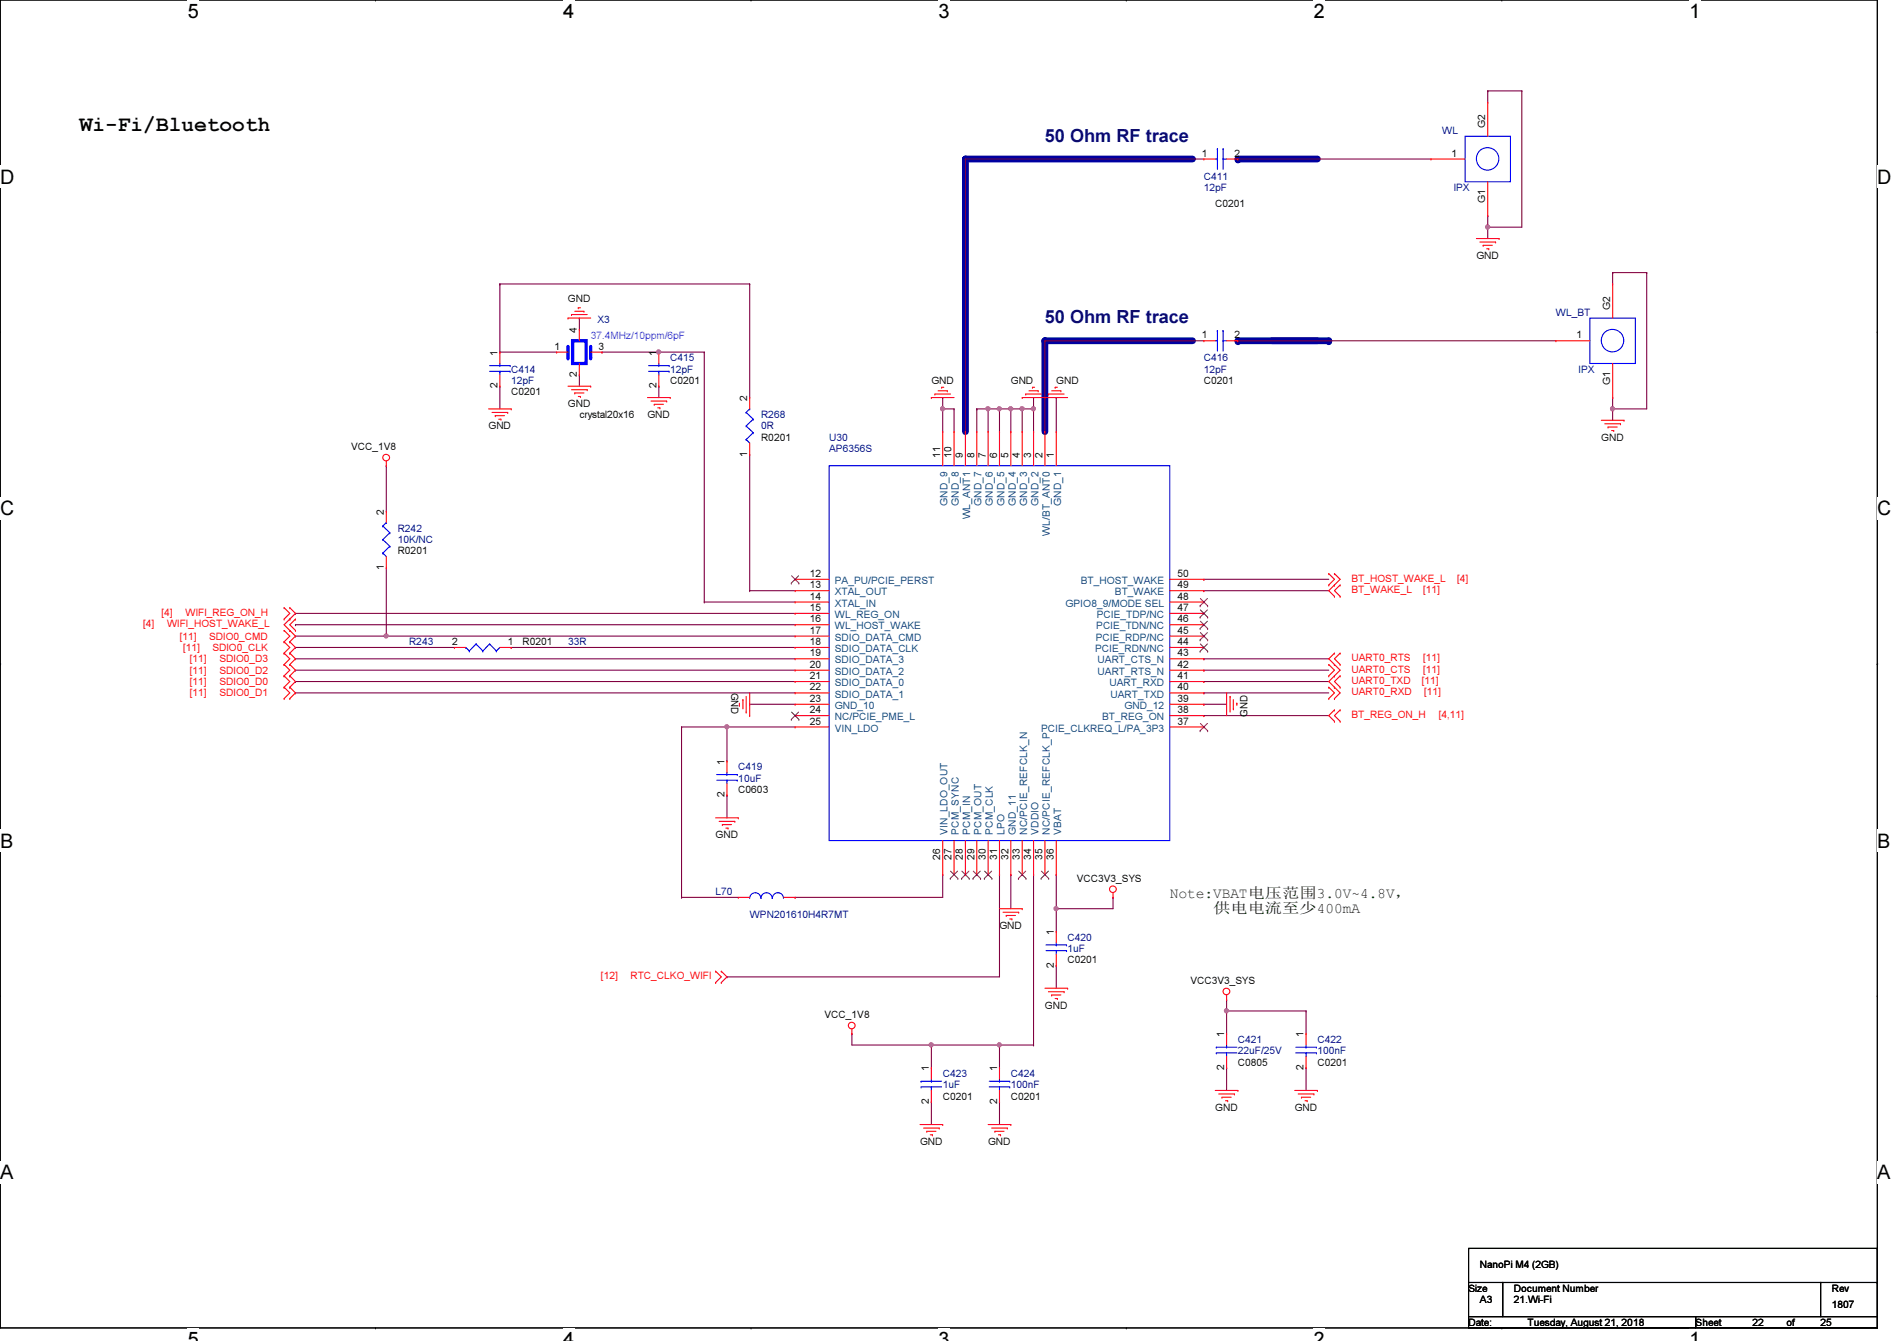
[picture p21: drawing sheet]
<svg xmlns="http://www.w3.org/2000/svg" width="297mm" height="210mm" viewBox="0 0 297 210" stroke-linecap="round" stroke-linejoin="round" font-family="sans-serif">
<defs><g id="words">
<text font-size="3.3" x="12.5" y="20.5">Wi-Fi/Bluetooth</text>
<g font-size="3.1">
<text x="29.4" y="2.8">5</text>
<text x="88.2" y="2.8">4</text>
<text x="147" y="2.8">3</text>
<text x="205.7" y="2.8">2</text>
<text x="264.5" y="2.8">1</text>
<text x="0" y="28.7">D</text>
<text x="294" y="28.7">D</text>
<text x="0" y="80.7">C</text>
<text x="294" y="80.7">C</text>
<text x="0" y="132.7">B</text>
<text x="294" y="132.7">B</text>
<text x="0" y="184.6">A</text>
<text x="294" y="184.6">A</text>
<text x="29.4" y="210.7">5</text>
<text x="88.2" y="210.7">4</text>
<text x="147" y="210.7">3</text>
<text x="205.7" y="210.7">2</text>
<text x="264.5" y="210.7">1</text>
</g>
<g font-size="2.8" fill="#000080">
<text x="163.6" y="22.2">50 Ohm RF trace</text>
<text x="163.6" y="50.6">50 Ohm RF trace</text>
</g>
<g font-size="2.3" fill="#004000">
<text x="183.2" y="140.5">Note:VBAT电电电电3.0V~4.8V，</text>
<text x="189.9" y="142.8">供电电供供供400mA</text>
</g>
<g font-size="1.6" fill="#000080">
<text x="225.8" y="21">WL</text>
<text x="188.5" y="28.1">C411</text>
<text x="188.5" y="29.9">12pF</text>
<text x="227.6" y="29.9">IPX</text>
<text x="93.6" y="50.5">X3</text>
<text x="243.6" y="49.4">WL_BT</text>
<text x="80" y="58.3">C414</text>
<text x="104.9" y="56.6">C415</text>
<text x="104.9" y="58.3">12pF</text>
<text x="188.5" y="56.6">C416</text>
<text x="188.5" y="58.3">12pF</text>
<text x="247.2" y="58.3">IPX</text>
<text x="80" y="60.1">12pF</text>
<text x="119.2" y="65.4">R268</text>
<text x="119.2" y="67.2">0R</text>
<text x="129.8" y="69">U30</text>
<text x="129.8" y="70.8">AP6356S</text>
<text x="62.3" y="83.2">R242</text>
<text x="62.3" y="85">10K/NC</text>
<text x="64" y="101">R243</text>
<text x="88.9" y="101">33R</text>
<text x="115.6" y="120.6">C419</text>
<text x="115.6" y="122.3">10uF</text>
<text x="112.1" y="140.1">L70</text>
<text x="117.4" y="143.7">WPN201610H4R7MT</text>
<text x="167.2" y="147.2">C420</text>
<text x="167.2" y="149">1uF</text>
<text x="193.8" y="163.2">C421</text>
<text x="193.8" y="165">22uF/25V</text>
<text x="206.3" y="163.2">C422</text>
<text x="206.3" y="165">100nF</text>
<text x="147.6" y="168.6">C423</text>
<text x="147.6" y="170.3">1uF</text>
<text x="158.3" y="168.6">C424</text>
<text x="158.3" y="170.3">100nF</text>
</g>
<g font-size="1.6">
<text x="232.6" y="20.1" transform="rotate(-90 232.6 20.1)">G2</text>
<text x="188.2" y="24.5">1</text>
<text x="193.3" y="24.5">2</text>
<text x="227.3" y="24.5">1</text>
<text x="190.3" y="32.4">C0201</text>
<text x="232.6" y="31.8" transform="rotate(-90 232.6 31.8)">G1</text>
<text x="231.2" y="40.6">GND</text>
<text x="88.9" y="47.3">GND</text>
<text x="90.3" y="52.1" transform="rotate(-90 90.3 52.1)">4</text>
<text x="188.2" y="53">1</text>
<text x="193.3" y="53">2</text>
<text x="246.8" y="53">1</text>
<text x="252.1" y="48.6" transform="rotate(-90 252.1 48.6)">G2</text>
<text x="77.9" y="55.7" transform="rotate(-90 77.9 55.7)">1</text>
<text x="86.8" y="54.7">1</text>
<text x="90.3" y="59" transform="rotate(-90 90.3 59)">2</text>
<text x="93.7" y="54.7">3</text>
<text x="102.8" y="55.7" transform="rotate(-90 102.8 55.7)">1</text>
<text x="77.9" y="60.8" transform="rotate(-90 77.9 60.8)">2</text>
<text x="80" y="61.9">C0201</text>
<text x="88.9" y="63.7">GND</text>
<text x="90.7" y="65.4">crystal20x16</text>
<text x="101.4" y="65.4">GND</text>
<text x="102.8" y="60.8" transform="rotate(-90 102.8 60.8)">2</text>
<text x="104.9" y="60.1">C0201</text>
<text x="117" y="62.8" transform="rotate(-90 117 62.8)">2</text>
<text x="145.8" y="60.1">GND</text>
<text x="158.3" y="60.1">GND</text>
<text x="165.4" y="60.1">GND</text>
<text x="188.5" y="60.1">C0201</text>
<text x="252.1" y="60.3" transform="rotate(-90 252.1 60.3)">G1</text>
<text x="55" y="70.4">VCC_1V8</text>
<text x="76.5" y="67.2">GND</text>
<text x="117" y="71.5" transform="rotate(-90 117 71.5)">1</text>
<text x="119.2" y="69">R0201</text>
<text x="147.2" y="71.7" transform="rotate(-90 147.2 71.7)">11</text>
<text x="149" y="71.7" transform="rotate(-90 149 71.7)">10</text>
<text x="150.8" y="71.7" transform="rotate(-90 150.8 71.7)">9</text>
<text x="152.6" y="71.7" transform="rotate(-90 152.6 71.7)">8</text>
<text x="154.3" y="71.7" transform="rotate(-90 154.3 71.7)">7</text>
<text x="156.1" y="71.7" transform="rotate(-90 156.1 71.7)">6</text>
<text x="157.9" y="71.7" transform="rotate(-90 157.9 71.7)">5</text>
<text x="159.7" y="71.7" transform="rotate(-90 159.7 71.7)">4</text>
<text x="161.5" y="71.7" transform="rotate(-90 161.5 71.7)">3</text>
<text x="163.2" y="71.7" transform="rotate(-90 163.2 71.7)">2</text>
<text x="165" y="71.7" transform="rotate(-90 165 71.7)">1</text>
<text x="250.7" y="69">GND</text>
<text x="60.1" y="80.6" transform="rotate(-90 60.1 80.6)">2</text>
<text x="60.1" y="89.2" transform="rotate(-90 60.1 89.2)">1</text>
<text x="62.3" y="86.8">R0201</text>
<text x="126.8" y="92.1">13</text>
<text x="126.8" y="93.9">14</text>
<text x="126.8" y="95.6">15</text>
<text x="126.8" y="90.3">12</text>
<text x="184.4" y="95.6">47</text>
<text x="184.4" y="93.9">48</text>
<text x="184.4" y="92.1">49</text>
<text x="184.4" y="90.3">50</text>
<text x="70.8" y="101">2</text>
<text x="79.5" y="101">1</text>
<text x="81.8" y="101">R0201</text>
<text x="126.8" y="101">18</text>
<text x="126.8" y="99.2">17</text>
<text x="126.8" y="97.4">16</text>
<text x="184.4" y="101">44</text>
<text x="184.4" y="99.2">45</text>
<text x="184.4" y="97.4">46</text>
<text x="126.8" y="102.7">19</text>
<text x="126.8" y="104.5">20</text>
<text x="126.8" y="106.3">21</text>
<text x="184.4" y="104.5">42</text>
<text x="184.4" y="102.7">43</text>
<text x="184.4" y="106.3">41</text>
<text x="114.5" y="108.5" transform="rotate(90 114.5 108.5)">GND</text>
<text x="126.8" y="113.4">25</text>
<text x="126.8" y="108.1">22</text>
<text x="126.8" y="111.6">24</text>
<text x="126.8" y="109.9">23</text>
<text x="184.4" y="113.4">37</text>
<text x="184.4" y="109.9">39</text>
<text x="184.4" y="111.6">38</text>
<text x="184.4" y="108.1">40</text>
<text x="195.3" y="112.2" transform="rotate(-90 195.3 112.2)">GND</text>
<text x="113.5" y="119.7" transform="rotate(-90 113.5 119.7)">1</text>
<text x="113.5" y="124.8" transform="rotate(-90 113.5 124.8)">2</text>
<text x="115.6" y="124.1">C0603</text>
<text x="112.1" y="131.2">GND</text>
<text x="147.2" y="134.6" transform="rotate(-90 147.2 134.6)">26</text>
<text x="149" y="134.6" transform="rotate(-90 149 134.6)">27</text>
<text x="150.8" y="134.6" transform="rotate(-90 150.8 134.6)">28</text>
<text x="152.6" y="134.6" transform="rotate(-90 152.6 134.6)">29</text>
<text x="154.3" y="134.6" transform="rotate(-90 154.3 134.6)">30</text>
<text x="156.1" y="134.6" transform="rotate(-90 156.1 134.6)">31</text>
<text x="157.9" y="134.6" transform="rotate(-90 157.9 134.6)">32</text>
<text x="159.7" y="134.6" transform="rotate(-90 159.7 134.6)">33</text>
<text x="161.5" y="134.6" transform="rotate(-90 161.5 134.6)">34</text>
<text x="163.2" y="134.6" transform="rotate(-90 163.2 134.6)">35</text>
<text x="165" y="134.6" transform="rotate(-90 165 134.6)">36</text>
<text x="168.6" y="138">VCC3V3_SYS</text>
<text x="156.5" y="145.5">GND</text>
<text x="165" y="146.3" transform="rotate(-90 165 146.3)">1</text>
<text x="165" y="151.5" transform="rotate(-90 165 151.5)">2</text>
<text x="167.2" y="150.8">C0201</text>
<text x="186.4" y="154">VCC3V3_SYS</text>
<text x="129.1" y="159.3">VCC_1V8</text>
<text x="163.6" y="157.9">GND</text>
<text x="145.5" y="167.7" transform="rotate(-90 145.5 167.7)">1</text>
<text x="156.1" y="167.7" transform="rotate(-90 156.1 167.7)">1</text>
<text x="191.7" y="167.5" transform="rotate(-90 191.7 167.5)">2</text>
<text x="191.7" y="162.3" transform="rotate(-90 191.7 162.3)">1</text>
<text x="193.8" y="166.8">C0805</text>
<text x="204.1" y="167.5" transform="rotate(-90 204.1 167.5)">2</text>
<text x="204.1" y="162.3" transform="rotate(-90 204.1 162.3)">1</text>
<text x="206.3" y="166.8">C0201</text>
<text x="145.5" y="172.8" transform="rotate(-90 145.5 172.8)">2</text>
<text x="147.6" y="172.1">C0201</text>
<text x="156.1" y="172.8" transform="rotate(-90 156.1 172.8)">2</text>
<text x="158.3" y="172.1">C0201</text>
<text x="190.3" y="173.9">GND</text>
<text x="202.7" y="173.9">GND</text>
<text x="144.1" y="179.2">GND</text>
<text x="154.7" y="179.2">GND</text>
<text x="230" y="202.2">Size</text>
<text x="231.7" y="198.5">NanoPi M4 (2GB)</text>
<text x="231.7" y="204">A3</text>
<text x="237.1" y="204">21.Wi-Fi</text>
<text x="237.1" y="202.2">Document Number</text>
<text x="286.8" y="202.2">Rev</text>
<text x="230" y="207.5">Date:</text>
<text x="239.2" y="207.5">Tuesday, August 21, 2018</text>
<text x="265.5" y="207.5">Sheet</text>
<text x="274.4" y="207.5">22</text>
<text x="279.7" y="207.5">of</text>
<text x="285.1" y="207.5">25</text>
<text x="286.8" y="204.7">1807</text>
</g>
<text font-size="1.6" fill="#8000ff" x="92.5" y="53">37.4MHz/10ppm/6pF</text>
<g font-size="1.6" fill="#004080">
<text x="148.4" y="79.2" transform="rotate(-90 148.4 79.2)">GND_9</text>
<text x="150.2" y="79.2" transform="rotate(-90 150.2 79.2)">GND_8</text>
<text x="151.9" y="81.3" transform="rotate(-90 151.9 81.3)">WL_ANT1</text>
<text x="153.7" y="79.2" transform="rotate(-90 153.7 79.2)">GND_7</text>
<text x="155.5" y="79.2" transform="rotate(-90 155.5 79.2)">GND_6</text>
<text x="157.3" y="79.2" transform="rotate(-90 157.3 79.2)">GND_5</text>
<text x="159" y="79.2" transform="rotate(-90 159 79.2)">GND_4</text>
<text x="160.8" y="79.2" transform="rotate(-90 160.8 79.2)">GND_3</text>
<text x="162.6" y="79.2" transform="rotate(-90 162.6 79.2)">GND_2</text>
<text x="164.4" y="83.9" transform="rotate(-90 164.4 83.9)">WL/BT_ANT0</text>
<text x="166.2" y="79.2" transform="rotate(-90 166.2 79.2)">GND_1</text>
<text x="130.7" y="93.2">XTAL_OUT</text>
<text x="130.7" y="95">XTAL_IN</text>
<text x="130.7" y="91.4">PA_PU/PCIE_PERST</text>
<text x="166.8" y="95">GPIO8_9/MODE SEL</text>
<text x="169.2" y="91.4">BT_HOST_WAKE</text>
<text x="174.6" y="93.2">BT_WAKE</text>
<text x="130.7" y="100.3">SDIO_DATA_CMD</text>
<text x="130.7" y="98.5">WL_HOST_WAKE</text>
<text x="130.7" y="96.7">WL_REG_ON</text>
<text x="171.6" y="100.3">PCIE_RDP/NC</text>
<text x="171.7" y="98.5">PCIE_TDN/NC</text>
<text x="171.7" y="96.7">PCIE_TDP/NC</text>
<text x="130.7" y="102.1">SDIO_DATA_CLK</text>
<text x="130.7" y="103.8">SDIO_DATA_3</text>
<text x="130.7" y="105.6">SDIO_DATA_2</text>
<text x="130.7" y="107.4">SDIO_DATA_0</text>
<text x="171.5" y="102.1">PCIE_RDN/NC</text>
<text x="171.9" y="105.6">UART_RTS_N</text>
<text x="171.9" y="103.8">UART_CTS_N</text>
<text x="173.7" y="107.4">UART_RXD</text>
<text x="130.7" y="109.2">SDIO_DATA_1</text>
<text x="130.7" y="112.7">NC/PCIE_PME_L</text>
<text x="130.7" y="111">GND_10</text>
<text x="172.6" y="112.7">BT_REG_ON</text>
<text x="173.9" y="109.2">UART_TXD</text>
<text x="176.1" y="111">GND_12</text>
<text x="130.7" y="114.5">VIN_LDO</text>
<text x="163" y="114.5">PCIE_CLKREQ_L/PA_3P3</text>
<text x="148.4" y="130.7" transform="rotate(-90 148.4 130.7)">VIN_LDO_OUT</text>
<text x="150.2" y="130.7" transform="rotate(-90 150.2 130.7)">PCM_SYNC</text>
<text x="151.9" y="130.7" transform="rotate(-90 151.9 130.7)">PCM_IN</text>
<text x="153.7" y="130.7" transform="rotate(-90 153.7 130.7)">PCM_OUT</text>
<text x="155.5" y="130.7" transform="rotate(-90 155.5 130.7)">PCM_CLK</text>
<text x="157.3" y="130.7" transform="rotate(-90 157.3 130.7)">LPO</text>
<text x="159" y="130.7" transform="rotate(-90 159 130.7)">GND_11</text>
<text x="160.8" y="130.7" transform="rotate(-90 160.8 130.7)">NC/PCIE_REFCLK_N</text>
<text x="162.6" y="130.7" transform="rotate(-90 162.6 130.7)">VDDIO</text>
<text x="164.4" y="130.7" transform="rotate(-90 164.4 130.7)">NC/PCIE_REFCLK_P</text>
<text x="166.2" y="130.7" transform="rotate(-90 166.2 130.7)">VBAT</text>
</g>
<g font-size="1.6" fill="#f00">
<text x="211.6" y="91.1">BT_HOST_WAKE_L</text>
<text x="211.6" y="92.8">BT_WAKE_L</text>
<text x="222.8" y="92.8">[11]</text>
<text x="228.2" y="91.1">[4]</text>
<text x="22.4" y="98.2">[4]</text>
<text x="25.3" y="96.4">[4]</text>
<text x="26.2" y="98.2">WIFI_HOST_WAKE_L</text>
<text x="28.1" y="100.1">[11]</text>
<text x="28.7" y="101.9">[11]</text>
<text x="29" y="96.4">WIFI_REG_ON_H</text>
<text x="32.8" y="100.1">SDIO0_CMD</text>
<text x="33.3" y="101.9">SDIO0_CLK</text>
<text x="29.7" y="107.2">[11]</text>
<text x="29.7" y="103.7">[11]</text>
<text x="29.7" y="105.5">[11]</text>
<text x="34.4" y="107.2">SDIO0_D0</text>
<text x="34.4" y="103.7">SDIO0_D3</text>
<text x="34.4" y="105.5">SDIO0_D2</text>
<text x="211.6" y="103.5">UART0_RTS</text>
<text x="211.6" y="107.1">UART0_TXD</text>
<text x="211.6" y="105.3">UART0_CTS</text>
<text x="222.6" y="107.1">[11]</text>
<text x="222.8" y="103.5">[11]</text>
<text x="222.8" y="105.3">[11]</text>
<text x="29.7" y="109">[11]</text>
<text x="34.4" y="109">SDIO0_D1</text>
<text x="211.6" y="112.4">BT_REG_ON_H</text>
<text x="211.6" y="108.8">UART0_RXD</text>
<text x="223" y="108.8">[11]</text>
<text x="225.3" y="112.4">[4,11]</text>
<text x="94.1" y="153.3">[12]</text>
<text x="98.7" y="153.3">RTC_CLKO_WIFI</text>
</g>
</g></defs>
<path d="M0 0h294v207.9h-294z" fill="none" stroke="#000" stroke-width=".17"/>
<g fill="#fff">
<path d="M29.4 0h1.8v3.5h-1.8z"/>
<path d="M29.4 207.9h1.8v2h-1.8z"/>
</g>
<path d="M58.8 0h.1M58.8 207.9h.1" fill="none" stroke="#000" stroke-width=".17"/>
<g fill="#fff">
<path d="M88.2 0h1.7v3.5h-1.7z"/>
<path d="M88.2 207.9h1.7v2h-1.7z"/>
</g>
<path d="M117.6 0h.1M117.6 207.9h.1" fill="none" stroke="#000" stroke-width=".17"/>
<g fill="#fff">
<path d="M147 0h1.7v3.5h-1.7z"/>
<path d="M147 207.9h1.7v2h-1.7z"/>
</g>
<path d="M176.4 0h.1M176.4 207.9h.1" fill="none" stroke="#000" stroke-width=".17"/>
<g fill="#fff">
<path d="M205.7 0h1.8v3.5h-1.8z"/>
<path d="M205.7 207.9h1.8v2h-1.8z"/>
</g>
<path d="M235.2 0h.1M235.2 207.9h.1" fill="none" stroke="#000" stroke-width=".17"/>
<g fill="#fff">
<path d="M264.5 0h1.8v3.5h-1.8z"/>
<path d="M264.5 207.9h1.8v2h-1.8z"/>
<path d="M0 26h2.3v3.4h-2.3z"/>
<path d="M294 26h2.2v3.4h-2.2z"/>
<path d="M0 77.9h2.3v3.5h-2.3z"/>
<path d="M294 77.9h2.2v3.5h-2.2z"/>
</g>
<path d="M0 51.9h.1M294 51.9h.1" fill="none" stroke="#000" stroke-width=".17"/>
<g fill="#fff">
<path d="M0 129.9h2.1v3.4h-2.1z"/>
<path d="M294 129.9h2v3.4h-2z"/>
</g>
<path d="M0 103.9h.1M294 103.9h.1" fill="none" stroke="#000" stroke-width=".17"/>
<path d="M0 103.9h.1M294 103.9h.1" fill="none" stroke="#000" stroke-width=".16"/>
<g fill="#fff">
<path d="M0 181.8h2.1v3.5h-2.1z"/>
<path d="M294 181.8h2v3.5h-2z"/>
</g>
<path d="M0 155.9h.1M294 155.9h.1" fill="none" stroke="#000" stroke-width=".17"/>
<path d="M193.8 24.9h12.5" fill="none" stroke="#0000a0" stroke-width="1.1"/>
<circle cx="193.8" cy="24.9" r=".53" fill="#0000a0"/>
<path d="M151.2 24.9h35.5" fill="none" stroke="#0000a0" stroke-width="1.1"/>
<circle cx="151.2" cy="24.9" r=".53" fill="#0000a0"/>
<path d="M163.6 53.3v14.3" fill="none" stroke="#0000a0" stroke-width="1.1"/>
<circle cx="163.6" cy="53.3" r=".53" fill="#0000a0"/>
<path d="M193.8 53.3h12.5" fill="none" stroke="#0000a0" stroke-width="1.1"/>
<circle cx="193.8" cy="53.3" r=".53" fill="#0000a0"/>
<path d="M163.6 53.3h23.1" fill="none" stroke="#0000a0" stroke-width="1.1"/>
<circle cx="163.6" cy="53.3" r=".53" fill="#0000a0"/>
<path d="M199.2 53.3h8.9" fill="none" stroke="#0000a0" stroke-width="1.1"/>
<circle cx="208.1" cy="53.3" r=".53" fill="#0000a0"/>
<path d="M151.2 24.9v42.7" fill="none" stroke="#0000a0" stroke-width="1.1"/>
<circle cx="151.2" cy="24.9" r=".53" fill="#0000a0"/>
<path d="M145.8 163.6h10.7M156.5 163.6h.1" fill="none" stroke="#800040" stroke-width=".17"/>
<circle cx="145.8" cy="163.5" r=".32" fill="#f0f"/>
<circle cx="145.8" cy="163.5" r=".32" fill="none" stroke="#f0f" stroke-width=".17"/>
<circle cx="156.5" cy="163.5" r=".32" fill="#f0f"/>
<circle cx="156.5" cy="163.5" r=".32" fill="none" stroke="#f0f" stroke-width=".17"/>
<path d="M188.5 92.5h.1M188.5 92.5h19.6M165.4 151.1h.1M165.4 142.2h.1M165.4 142.2v3.6M165.4 151.1v3.6M156.5 163.6h5.3M161.8 163.6h.1" fill="none" stroke="#800040" stroke-width=".17"/>
<circle cx="165.4" cy="142.2" r=".32" fill="#f0f"/>
<circle cx="165.4" cy="142.2" r=".32" fill="none" stroke="#f0f" stroke-width=".17"/>
<g fill="none" stroke="#800040" stroke-width=".17">
<path d="M151.2 24.9h.1M151.2 24.9h37.3M151.2 24.9v42.7M152.9 64h.1M152.9 64h1.8M152.9 64v3.6M110.3 94.2h.1M110.3 94.2h14.2M188.5 90.7h.1M188.5 90.7h19.6M192.1 158.2h.1M192.1 158.2v3.6"/>
<path d="M192.1 158.2h12.4M192.1 167.1h.1M192.1 167.1v3.6M204.5 167.1h.1M204.5 167.1v3.6"/>
</g>
<circle cx="192" cy="158.2" r=".32" fill="#f0f"/>
<circle cx="192" cy="158.2" r=".32" fill="none" stroke="#f0f" stroke-width=".17"/>
<path d="M161.8 64h.1M161.8 64v3.6" fill="none" stroke="#800040" stroke-width=".17"/>
<circle cx="161.8" cy="64" r=".32" fill="#f0f"/>
<circle cx="161.8" cy="64" r=".32" fill="none" stroke="#f0f" stroke-width=".17"/>
<path d="M160.1 64h.1M160.1 64h1.7M160.1 64v3.6" fill="none" stroke="#800040" stroke-width=".17"/>
<circle cx="160" cy="64" r=".32" fill="#f0f"/>
<circle cx="160" cy="64" r=".32" fill="none" stroke="#f0f" stroke-width=".17"/>
<path d="M158.3 64h.1M158.3 64h1.8M158.3 64v3.6M117.4 92.5h.1M117.4 92.5h7.1" fill="none" stroke="#800040" stroke-width=".17"/>
<circle cx="158.3" cy="64" r=".32" fill="#f0f"/>
<circle cx="158.3" cy="64" r=".32" fill="none" stroke="#f0f" stroke-width=".17"/>
<path d="M156.5 64h.1M156.5 64h1.8M156.5 64v3.6" fill="none" stroke="#800040" stroke-width=".17"/>
<circle cx="156.5" cy="64" r=".32" fill="#f0f"/>
<circle cx="156.5" cy="64" r=".32" fill="none" stroke="#f0f" stroke-width=".17"/>
<path d="M163.6 53.3h.1M163.6 53.3h24.9M154.7 64h.1M154.7 64h1.8M154.7 64v3.6M165.4 142.2h.1M174.3 140.5h.1M174.3 140.5v1.7h-8.9" fill="none" stroke="#800040" stroke-width=".17"/>
<circle cx="154.7" cy="64" r=".32" fill="#f0f"/>
<circle cx="154.7" cy="64" r=".32" fill="none" stroke="#f0f" stroke-width=".17"/>
<g fill="none" stroke="#800040" stroke-width=".17">
<path d="M78.3 55.1h.1M78.3 44.4h.1M78.3 44.4v10.7M78.3 55.1h8.9M163.6 53.3h.1M163.6 53.3v14.3M78.3 60.5h.1M78.3 60.5v3.5M103.2 60.5h.1M103.2 60.5v1.7M147.6 62.2h.1M147.6 64h.1"/>
<path d="M147.6 62.2v5.4M147.6 64h1.8M149.4 64h.1M149.4 64v3.6M161.8 62.2h.1M161.8 62.2v1.8M165.4 62.2h.1M165.4 62.2v5.4M113.8 124.5h.1M113.8 124.5v3.5M147.6 136.9h.1M147.6 136.9v3.6"/>
<path d="M158.3 136.9h.1M158.3 136.9v5.3M192.1 156.5h.1M192.1 156.5v1.7M204.5 158.2h.1M204.5 158.2v3.6M145.8 172.5h.1M145.8 172.5v3.5M156.5 172.5h.1M156.5 172.5v3.5"/>
</g>
<circle cx="147.6" cy="64" r=".32" fill="#f0f"/>
<circle cx="147.6" cy="64" r=".32" fill="none" stroke="#f0f" stroke-width=".17"/>
<path d="M46.3 97.8h.1M46.3 96h.1M46.3 97.8h78.2M46.3 96h78.2M60.5 99.6h.1M60.5 99.6h64" fill="none" stroke="#800040" stroke-width=".17"/>
<circle cx="60.5" cy="99.5" r=".32" fill="#f0f"/>
<circle cx="60.5" cy="99.5" r=".32" fill="none" stroke="#f0f" stroke-width=".17"/>
<g fill="none" stroke="#800040" stroke-width=".17">
<path d="M78.3 44.4h.1M78.3 44.4h39.1M103.2 55.1h.1M103.2 55.1h7.1M117.4 71.1h.1M117.4 71.1v21.4M46.3 108.5h.1M46.3 106.7h.1M46.3 103.1h.1M46.3 104.9h.1M46.3 108.5h78.2M46.3 106.7h78.2"/>
<path d="M46.3 103.1h78.2M46.3 104.9h78.2M80 101.3h.1M80 101.3h44.5M117.4 110.2h.1M117.4 110.2h7.1"/>
</g>
<circle cx="103.1" cy="55.1" r=".32" fill="#f0f"/>
<circle cx="103.1" cy="55.1" r=".32" fill="none" stroke="#f0f" stroke-width=".17"/>
<path d="M106.7 113.8h.1M106.7 113.8h17.8M113.8 113.8h.1M113.8 113.8v5.3M113.8 152.9h.1M113.8 152.9h42.7" fill="none" stroke="#800040" stroke-width=".17"/>
<circle cx="113.8" cy="113.8" r=".32" fill="#f0f"/>
<circle cx="113.8" cy="113.8" r=".32" fill="none" stroke="#f0f" stroke-width=".17"/>
<g fill="none" stroke="#800040" stroke-width=".17">
<path d="M233 14.2h.1M233 14.2v1.8M233 14.2h5.3M233 35.6h.1M233 35.6v1.7M233 35.6h5.3M90.7 49.8h.1M90.7 58.7h.1M90.7 49.8v1.8M90.7 58.7v1.8M94.3 55.1h.1M94.3 55.1h8.9"/>
<path d="M110.3 55.1h.1M110.3 55.1v39.1M60.5 72.9h.1M60.5 72.9v7.1M46.3 99.6h.1M46.3 99.6h14.2M60.5 99.6h.1M60.5 88.9v10.7M106.7 113.8h.1M106.7 113.8v26.7M188.5 110.2h.1M188.5 112h.1"/>
<path d="M188.5 103.1h.1M188.5 104.9h.1M188.5 108.5h.1M188.5 106.7h.1M188.5 110.2h3.6M188.5 112h19.6M188.5 103.1h19.6M188.5 104.9h19.6M188.5 108.5h19.6M188.5 106.7h19.6M156.5 136.9h.1M156.5 136.9v16"/>
<path d="M161.8 136.9h.1M161.8 136.9v26.7M165.4 136.9h.1M165.4 136.9v5.3M106.7 140.5h.1M106.7 140.5h8.9M124.5 140.5h.1M124.5 140.5h23.1M133.4 161.8h.1M133.4 161.8v1.8h12.4M145.8 163.6h.1M145.8 163.6v3.5"/>
<path d="M156.5 163.6h.1M156.5 163.6v3.5"/>
</g>
<circle cx="232.9" cy="35.5" r=".32" fill="#f0f"/>
<circle cx="232.9" cy="35.5" r=".32" fill="none" stroke="#f0f" stroke-width=".17"/>
<path d="M238.3 14.2h.1M238.3 14.2v21.4M252.5 64h.1M252.5 64h5.3" fill="none" stroke="#800040" stroke-width=".17"/>
<circle cx="252.5" cy="64" r=".32" fill="#f0f"/>
<circle cx="252.5" cy="64" r=".32" fill="none" stroke="#f0f" stroke-width=".17"/>
<g fill="none" stroke="#800040" stroke-width=".17">
<path d="M193.8 24.9h.1M193.8 24.9h30.3M233 33.8h.1M233 33.8v1.8M117.4 44.4h.1M117.4 44.4v17.8M193.8 53.3h.1M193.8 53.3h49.8M252.5 42.7h.1M252.5 42.7h5.3M252.5 42.7v1.7M257.8 42.7h.1"/>
<path d="M257.8 42.7v21.3M252.5 64h.1M252.5 62.2h.1M252.5 62.2v3.6M46.3 101.3h.1M46.3 101.3h24.9"/>
</g>
<g fill="none" stroke="#f00" stroke-width=".17">
<path d="M233 16h.1M233 16v5.3M188.5 24.9h.1M188.5 24.9h1.8M192.1 24.9h1.7M193.8 24.9h.1M224.1 24.9h.1M224.1 24.9h5.3M231.2 37.3h3.5M231.7 37.9h2.5M232.2 38.4h.1M232.2 38.4h1.5"/>
<path d="M232.8 38.9h.3M233 33.8h.1M233 28.4v5.4M233.1 38.9h.1M234.2 37.9h.1M234.7 37.3h.1M78.3 55.1h.1M78.3 55.1v1.8M78.3 58.7v1.8M88.9 49.8h.1M88.9 49.8h3.6M89.5 49.2h.1"/>
<path d="M89.5 49.2h2.4M90 48.7h1.4M90.5 48.2h.1M90.5 48.2h.4M91.4 48.7h.1M103.2 55.1h.1M103.2 55.1v1.8M103.2 58.7v1.8M188.5 53.3h.1M188.5 53.3h1.8M192.1 53.3h1.7M193.8 53.3h.1"/>
<path d="M243.6 53.3h.1M243.6 53.3h5.4M252.5 44.4h.1M252.5 44.4v5.4M252.5 56.9v5.3M60.5 72.9h.1M60.5 72.2v.7M76.5 64h3.5M77 64.6h2.5M77.6 65.1h.1M77.6 65.1h1.4M78.1 65.6h.3"/>
<path d="M78.3 60.5h.1M78.4 65.6h.1M79.5 64.6h.1M80 64h.1M88.9 60.5h3.6M89.5 61h2.4M90 61.5h.1M90 61.5h1.4M90.5 62.1h.4M90.9 62.1h.1M91.9 61h.1M92.5 60.5h.1"/>
<path d="M101.4 62.2h3.5M101.9 62.8h2.5M102.4 63.3h.1M102.4 63.3h1.5M103 63.8h.3M103.2 60.5h.1M103.3 63.8h.1M104.4 62.8h.1M104.9 62.2h.1M117.4 71.1h.1M117.4 62.2h.1M117.4 62.2v1.8"/>
<path d="M117.4 69.3v1.8M145.8 62.2h.1M145.8 62.2h3.6M146.4 61.7h.1M146.4 61.7h2.4M146.9 61.2h1.4M147.4 60.6h.1M147.4 60.6h.4M147.6 67.6h.1M147.6 67.6v5.3M148.3 61.2h.1M149.4 67.6h.1"/>
<path d="M149.4 67.6v5.3M151.2 67.6h.1M151.2 67.6v5.3M152.9 67.6h.1M152.9 67.6v5.3M154.7 67.6h.1M154.7 67.6v5.3M156.5 67.6h.1M156.5 67.6v5.3M158.3 67.6h.1M158.3 67.6v5.3M160.1 62.2h.1"/>
<path d="M160.1 67.6h.1M160.1 62.2h7.1M160.1 67.6v5.3M160.6 61.7h.1M160.6 61.7h2.5M161.1 61.2h1.5M161.7 60.6h.1M161.7 60.6h.3M161.8 67.6h.1M161.8 67.6v5.3M162.6 61.2h.1M163.6 62.2h.1"/>
<path d="M163.6 67.6h.1M163.6 67.6v5.3M164.2 61.7h.1M164.2 61.7h2.4M164.7 61.2h1.4M165.2 60.6h.1M165.2 60.6h.4M165.4 67.6h.1M165.4 67.6v5.3M166.1 61.2h.1M250.7 65.8h3.6M251.3 66.3h2.4"/>
<path d="M251.8 66.8h.1M251.8 66.8h1.4M252.3 67.4h.4M252.5 62.2h.1M252.7 67.4h.1M253.7 66.3h.1M254.3 65.8h.1M44.5 98.7h.1M44.5 96.9h.1M44.5 95.1h.1M44.5 98.7l.9 .9-.9 .9M44.5 95.1l.9 .9-.9 .9"/>
<path d="M45.4 98.7h.1M45.4 95.1h.1M45.4 96.9h.1M45.4 95.1l.9 .9-1.8 1.8 1.8 1.8-.9 .9M46.3 98.7h.1M46.3 96.9h.1M46.3 96.9l-.9 .9 .9 .9M60.5 88.9h.1M60.5 80h.1M60.5 80v1.8M60.5 87.1v1.8M124.5 92.5h.1"/>
<path d="M124.5 94.2h.1M124.5 99.6h.1M124.5 97.8h.1M124.5 96h.1M124.5 90.7h.1M124.5 92.5h5.3M124.5 94.2h5.3M124.5 99.6h5.3M124.5 97.8h5.3M124.5 96h5.3M124.5 90.7h5.3M183.2 92.5h5.3"/>
<path d="M183.2 94.2h5.3M183.2 99.6h5.3M183.2 97.8h5.3M183.2 96h5.3M183.2 90.7h5.3M188.5 99.6h.1M188.5 97.8h.1M188.5 96h.1M188.5 94.2h.1M188.5 92.5h.1M188.5 90.7h.1M208.1 91.6h.1"/>
<path d="M208.1 89.8h.1M208.1 89.8l.9 .9-.9 .9M209 91.6h.1M209 89.8h.1M209 93.3h.1M209 89.8l.8 .9-1.7 1.8 .9 .8M209.8 93.3h.1M209.8 91.6h.1M209.8 91.6l-.8 .9 .8 .8M44.5 109.3h.1M44.5 107.6h.1M44.5 105.8h.1"/>
<path d="M44.5 102.2h.1M44.5 100.5h.1M44.5 104h.1M44.5 107.6l.9 .9-.9 .8M44.5 105.8l.9 .9-.9 .9M44.5 100.5l.9 .8-.9 .9M44.5 102.2l.9 .9-.9 .9M44.5 104l.9 .9-.9 .9M45.4 107.6h.1M45.4 109.3h.1M45.4 105.8h.1M45.4 100.5h.1"/>
<path d="M45.4 102.2h.1M45.4 104h.1M45.4 107.6l.9 .9-.9 .8M45.4 105.8l.9 .9-.9 .9M45.4 100.5l.9 .8-.9 .9M45.4 102.2l.9 .9-.9 .9M45.4 104l.9 .9-.9 .9M113.8 119.1h.1M113.8 119.1v1.8M115.8 110.4h.1M115.8 110.1v.3M116.3 109.5h.1"/>
<path d="M116.3 109.5v1.5M116.8 111.5h.1M116.8 109v2.5M117.4 112h.1M117.4 108.5v3.5M124.5 113.8h.1M124.5 108.5h.1M124.5 112h.1M124.5 101.3h.1M124.5 103.1h.1M124.5 104.9h.1M124.5 106.7h.1"/>
<path d="M124.5 110.2h.1M124.5 113.8h5.3M124.5 110.2h5.3M124.5 112h5.3M124.5 108.5h5.3M124.5 101.3h5.3M124.5 103.1h5.3M124.5 104.9h5.3M124.5 106.7h5.3M183.2 113.8h5.3M183.2 110.2h5.3M183.2 112h5.3"/>
<path d="M183.2 108.5h5.3M183.2 101.3h5.3M183.2 103.1h5.3M183.2 104.9h5.3M183.2 106.7h5.3M188.5 113.8h.1M188.5 110.2h.1M188.5 112h.1M188.5 108.5h.1M188.5 104.9h.1M188.5 103.1h.1M188.5 106.7h.1"/>
<path d="M188.5 101.3h.1M192.1 108.5h.1M192.1 108.5v3.5M192.6 109h.1M192.6 109v2.5M193.1 111h.1M193.1 109.5v1.5M193.7 110.1h.1M193.7 110.1v.3M208.1 109.3h.1M208.1 107.6h.1M208.1 105.8h.1"/>
<path d="M208.1 104h.1M208.1 107.6l.9 .9-.9 .8M208.1 104l.9 .9-.9 .9M209 111.1h.1M209 112.9h.1M209 102.2h.1M209 104h.1M209 109.3h.1M209 107.6h.1M209 105.8h.1M209 111.1l-.9 .9 .9 .9M209 102.2l-.9 .9 1.7 1.8-1.7 1.8 1.7 1.8-.8 .8"/>
<path d="M209.8 112.9h.1M209.8 111.1h.1M209.8 104h.1M209.8 102.2h.1M209.8 107.6h.1M209.8 105.8h.1M209.8 111.1l-.8 .9 .8 .9M209.8 102.2l-.8 .9 .8 .9M209.8 105.8l-.8 .9 .8 .9M112.1 128h3.5M112.6 128.6h2.5M113.1 129.1h.1"/>
<path d="M113.1 129.1h1.5M113.7 129.6h.3M113.8 124.5h.1M113.8 122.7v1.8M114 129.6h.1M115.1 128.6h.1M115.6 128h.1M147.6 136.9h.1M147.6 131.6v5.3M149.4 136.9h.1M149.4 131.6v5.3M151.2 136.9h.1"/>
<path d="M151.2 131.6v5.3M152.9 136.9h.1M152.9 131.6v5.3M154.7 136.9h.1M154.7 131.6v5.3M156.5 136.9h.1M156.5 131.6v5.3M158.3 136.9h.1M158.3 131.6v5.3M160.1 136.9h.1M160.1 131.6v5.3M161.8 136.9h.1"/>
<path d="M161.8 131.6v5.3M163.6 136.9h.1M163.6 131.6v5.3M165.4 136.9h.1M165.4 131.6v5.3M174.3 139.7v.8M112.1 152h.1M112.1 153.8h.1M112.1 152l.8 .9-.8 .9M112.9 153.8h.1M112.9 152h.1M112.9 152l.9 .9-.9 .9"/>
<path d="M156.5 142.2h3.6M157.1 142.8h2.4M157.6 143.3h.1M157.6 143.3h1.4M158.1 143.8h.4M158.5 143.8h.1M159.5 142.8h.1M160.1 142.2h.1M163.6 154.7h3.6M164.2 155.2h2.4M164.7 155.7h.1M164.7 155.7h1.4"/>
<path d="M165.2 156.3h.4M165.4 145.8h.1M165.4 151.1h.1M165.4 145.8v1.8M165.4 149.4v1.7M165.6 156.3h.1M166.6 155.2h.1M167.2 154.7h.1M174.3 140.5h.1M192.1 156.5h.1M192.1 155.7v.8M133.4 161.8h.1"/>
<path d="M133.4 161.1v.7M144.1 176h3.5M144.6 176.6h2.5M145.1 177.1h.1M145.1 177.1h1.5M145.7 177.6h.3M145.8 167.1h.1M145.8 172.5h.1M145.8 167.1v1.8M145.8 170.7v1.8M146 177.6h.1M147.1 176.6h.1"/>
<path d="M147.6 176h.1M154.7 176h3.6M155.3 176.6h2.4M155.8 177.1h.1M155.8 177.1h1.4M156.3 177.6h.4M156.5 167.1h.1M156.5 172.5h.1M156.5 167.1v1.8M156.5 170.7v1.8M156.7 177.6h.1M157.7 176.6h.1"/>
<path d="M158.3 176h.1M190.3 170.7h3.5M190.8 171.2h2.5M191.3 171.7h.1M191.3 171.7h1.5M191.9 172.3h.3M192.1 161.8h.1M192.1 167.1h.1M192.1 161.8v1.8M192.1 165.4v1.7M192.2 172.3h.1M193.3 171.2h.1"/>
<path d="M193.8 170.7h.1M202.7 170.7h3.6M203.3 171.2h2.4M203.8 171.7h.1M203.8 171.7h1.4M204.3 172.3h.4M204.5 161.8h.1M204.5 167.1h.1M204.5 161.8v1.8M204.5 165.4v1.7M204.7 172.3h.1M205.7 171.2h.1"/>
<path d="M206.3 170.7h.1"/>
<circle cx="60.5" cy="71.6" r=".52"/>
<circle cx="174.3" cy="139.2" r=".52"/>
<circle cx="192" cy="155.2" r=".52"/>
<circle cx="133.4" cy="160.5" r=".52"/>
</g>
<path d="M230 195.4h.1M230 195.4v5.3M230 195.4h64M294 195.4h.1M294 195.4v5.3M230 200.7h5.3v5.4h-5.3zM230 206.1h35.5v1.8h-35.5zM235.3 200.7h49.8v5.4h-49.8zM265.5 206.1h28.5v1.8h-28.5zM285.1 200.7h8.9v5.4h-8.9zM294 200.7h.1" fill="none" stroke="#000" stroke-width=".17"/>
<g fill="none" stroke="#00f" stroke-width=".17">
<path d="M190.3 24.9h.3M190.6 24.9h.1M190.6 23.3h.1M190.6 23.3v3.2M191.5 23.3h.1M191.5 24.9h.1M191.5 23.3v3.2M191.5 24.9h.6M229.4 21.3h7.1v7.1h-7.1zM76.7 58.1h3.2M76.7 57.2h3.2M78.3 57.2h.1"/>
<path d="M78.3 58.1h.1M78.3 56.9v.3M78.3 58.1v.6M79.9 58.1h.1M79.9 57.2h.1M101.6 58.1h3.2M101.6 57.2h3.2M103.2 57.2h.1M103.2 58.1h.1M103.2 56.9v.3M103.2 58.1v.6M104.8 58.1h.1"/>
<path d="M104.8 57.2h.1M190.3 53.3h.3M190.6 53.3h.1M190.6 51.7h.1M190.6 51.7v3.2M191.5 51.7h.1M191.5 53.3h.1M191.5 53.3h.6M191.5 51.7v3.2M249 49.8h7.1v7.1h-7.1zM116.8 68.8h.1M116.8 66.7h.1"/>
<path d="M116.8 64.6h.1M116.8 68.8l.6 .5M116.8 66.7l1.1 1M116.8 64.6l1.1 1M117.4 64h.1M117.4 64l-.6 .6M117.9 67.7h.1M117.9 65.6h.1M117.9 67.7l-1.1 1.1M117.9 65.6l-1.1 1.1M129.8 72.9h53.4v58.7h-53.4zM59.9 86.6h.1"/>
<path d="M59.9 84.5h.1M59.9 82.3h.1M59.9 86.6l.6 .5M59.9 84.5l1.1 1M59.9 82.3l1.1 1.1M60.5 81.8h.1M60.5 81.8l-.6 .5M61 85.5h.1M61 83.4h.1M61 85.5l-1.1 1.1M61 83.4l-1.1 1.1M112.2 122.1h3.2"/>
<path d="M112.2 121.2h3.2M113.8 121.2h.1M113.8 122.1h.1M113.8 120.9v.3M113.8 122.1v.6M115.4 122.1h.1M115.4 121.2h.1M163.8 148.8h3.2M163.8 147.9h3.2M165.4 147.9h.1M165.4 148.8h.1M165.4 147.6v.3"/>
<path d="M165.4 148.8v.6M167 148.8h.1M167 147.9h.1M144.2 170.1h.1M144.2 169.2h.1M144.2 170.1h3.2M144.2 169.2h3.2M145.8 169.2h.1M145.8 170.1h.1M145.8 168.9v.3M145.8 170.1v.6M154.9 170.1h3.2"/>
<path d="M154.9 169.2h3.2M156.5 169.2h.1M156.5 170.1h.1M156.5 168.9v.3M156.5 170.1v.6M158.1 170.1h.1M158.1 169.2h.1M190.5 164.8h.1M190.5 163.9h.1M190.5 164.8h3.2M190.5 163.9h3.2M192.1 163.9h.1"/>
<path d="M192.1 164.8h.1M192.1 163.6v.3M192.1 164.8v.6M202.9 164.8h3.2M202.9 163.9h3.2M204.5 163.9h.1M204.5 164.8h.1M204.5 163.6v.3M204.5 164.8v.6M206.1 164.8h.1M206.1 163.9h.1"/>
<circle cx="232.9" cy="24.9" r="1.76"/>
<circle cx="252.5" cy="53.3" r="1.76"/>
</g>
<g fill="none" stroke="#804000" stroke-width=".16">
<path d="M123.9 91.3h.1M123.9 90.1l1.2 1.2M125 90.1l-1.1 1.2M125.1 91.3h.1M187.9 98.4h.1M187.9 96.6h.1M187.9 94.8h.1M188 99l1.1 1.2M188 97.2l1.1 1.2M188 95.5l1.1 1.1M188 93.7l1.1 1.1M189.1 97.2l-1.2 1.2"/>
<path d="M189.1 99l-1.2 1.2M189.1 95.5l-1.2 1.1M189.1 93.7l-1.2 1.1M189.1 98.4h.1M189.1 96.6h.1M189.1 94.8h.1M123.9 112.6h.1M123.9 111.5l1.2 1.1M125 111.5l-1.1 1.1M125.1 112.6h.1M187.9 114.4h.1M187.9 101.9h.1"/>
<path d="M187.9 100.2h.1M188 113.2l1.1 1.2M188 100.8l1.1 1.1M189.1 113.2l-1.2 1.2M189.1 100.8l-1.2 1.1M189.1 114.4h.1M189.1 101.9h.1M189.1 100.2h.1M148.8 137.5h.1M148.8 136.4l1.2 1.1M149.9 136.4l-1.1 1.1M150 137.5h.1"/>
<path d="M150.6 137.5h.1M150.6 136.4l1.2 1.1M151.7 136.4l-1.1 1.1M151.8 137.5h.1M152.4 137.5h.1M152.4 136.4l1.1 1.1M153.5 136.4l-1.1 1.1M153.5 137.5h.1M154.1 137.5h.1M154.2 136.4l1.1 1.1M155.3 136.4l-1.2 1.1M155.3 137.5h.1"/>
<path d="M159.5 137.5h.1M159.5 136.4l1.2 1.1M160.6 136.4l-1.1 1.1M160.7 137.5h.1M163 137.5h.1M163.1 136.4l1.1 1.1M164.2 136.4l-1.2 1.1M164.2 137.5h.1"/>
</g>
<path d="M88.9 54.2v1.8" fill="none" stroke="#00f" stroke-width=".51"/>
<circle cx="88.9" cy="56" r=".25" fill="#00f"/>
<path d="M92.5 54.2v1.8" fill="none" stroke="#00f" stroke-width=".51"/>
<circle cx="92.5" cy="56" r=".25" fill="#00f"/>
<path d="M89.7 53.3h2.1v3.6h-2.1z" fill="none" stroke="#00f" stroke-width=".51"/>
<g fill="none" stroke="#f00" stroke-width=".17">
<path d="M87.2 55.1h.1M87.2 55.1h1.7M90.7 58.7h.1M90.7 51.6h.1M90.7 51.6v1.7M90.7 56.9v1.8M92.5 55.1h1.8M94.3 55.1h.1M71.2 101.3h.1M71.2 101.3h1.7M78.3 101.3h1.7M80 101.3h.1"/>
<path d="M115.6 140.5h.1M115.6 140.5h1.8M122.7 140.5h1.8M124.5 140.5h.1"/>
</g>
<g fill="none" stroke="#00f" stroke-width=".17">
<path d="M72.9 101.3h.1M72.9 101.3l.6 .6M73.5 101.9h.1M74.5 100.8h.1M74.5 100.8l1.1 1.1M74.5 100.8l-1 1.1M75.6 101.9h.1M76.7 100.8h.1M76.7 100.8l1 1.1M76.7 100.8l-1.1 1.1M77.7 101.9h.1M78.3 101.3l-.6 .6"/>
<path d="M117.4 140.6a.87 .87 0 0 1 .9-.9 .87 .87 0 0 1 .8 .9M119.2 140.6a.87 .87 0 0 1 .8-.9 .87 .87 0 0 1 .9 .9M120.9 140.6a.87 .87 0 0 1 .9-.9 .87 .87 0 0 1 .9 .9"/>
</g>
<circle cx="145.8" cy="163.5" r=".32" fill="#f0f"/>
<circle cx="145.8" cy="163.5" r=".32" fill="none" stroke="#f0f" stroke-width=".17"/>
<circle cx="156.5" cy="163.5" r=".32" fill="#f0f"/>
<circle cx="156.5" cy="163.5" r=".32" fill="none" stroke="#f0f" stroke-width=".17"/>
<circle cx="165.4" cy="142.2" r=".32" fill="#f0f"/>
<circle cx="165.4" cy="142.2" r=".32" fill="none" stroke="#f0f" stroke-width=".17"/>
<circle cx="192" cy="158.2" r=".32" fill="#f0f"/>
<circle cx="192" cy="158.2" r=".32" fill="none" stroke="#f0f" stroke-width=".17"/>
<circle cx="161.8" cy="64" r=".32" fill="#f0f"/>
<circle cx="161.8" cy="64" r=".32" fill="none" stroke="#f0f" stroke-width=".17"/>
<circle cx="160" cy="64" r=".32" fill="#f0f"/>
<circle cx="160" cy="64" r=".32" fill="none" stroke="#f0f" stroke-width=".17"/>
<circle cx="158.3" cy="64" r=".32" fill="#f0f"/>
<circle cx="158.3" cy="64" r=".32" fill="none" stroke="#f0f" stroke-width=".17"/>
<circle cx="156.5" cy="64" r=".32" fill="#f0f"/>
<circle cx="156.5" cy="64" r=".32" fill="none" stroke="#f0f" stroke-width=".17"/>
<circle cx="154.7" cy="64" r=".32" fill="#f0f"/>
<circle cx="154.7" cy="64" r=".32" fill="none" stroke="#f0f" stroke-width=".17"/>
<circle cx="147.6" cy="64" r=".32" fill="#f0f"/>
<circle cx="147.6" cy="64" r=".32" fill="none" stroke="#f0f" stroke-width=".17"/>
<circle cx="60.5" cy="99.5" r=".32" fill="#f0f"/>
<circle cx="60.5" cy="99.5" r=".32" fill="none" stroke="#f0f" stroke-width=".17"/>
<circle cx="103.1" cy="55.1" r=".32" fill="#f0f"/>
<circle cx="103.1" cy="55.1" r=".32" fill="none" stroke="#f0f" stroke-width=".17"/>
<circle cx="113.8" cy="113.8" r=".32" fill="#f0f"/>
<circle cx="113.8" cy="113.8" r=".32" fill="none" stroke="#f0f" stroke-width=".17"/>
<circle cx="232.9" cy="35.5" r=".32" fill="#f0f"/>
<circle cx="232.9" cy="35.5" r=".32" fill="none" stroke="#f0f" stroke-width=".17"/>
<circle cx="252.5" cy="64" r=".32" fill="#f0f"/>
<circle cx="252.5" cy="64" r=".32" fill="none" stroke="#f0f" stroke-width=".17"/>
<use href="#words"/>
</svg>
